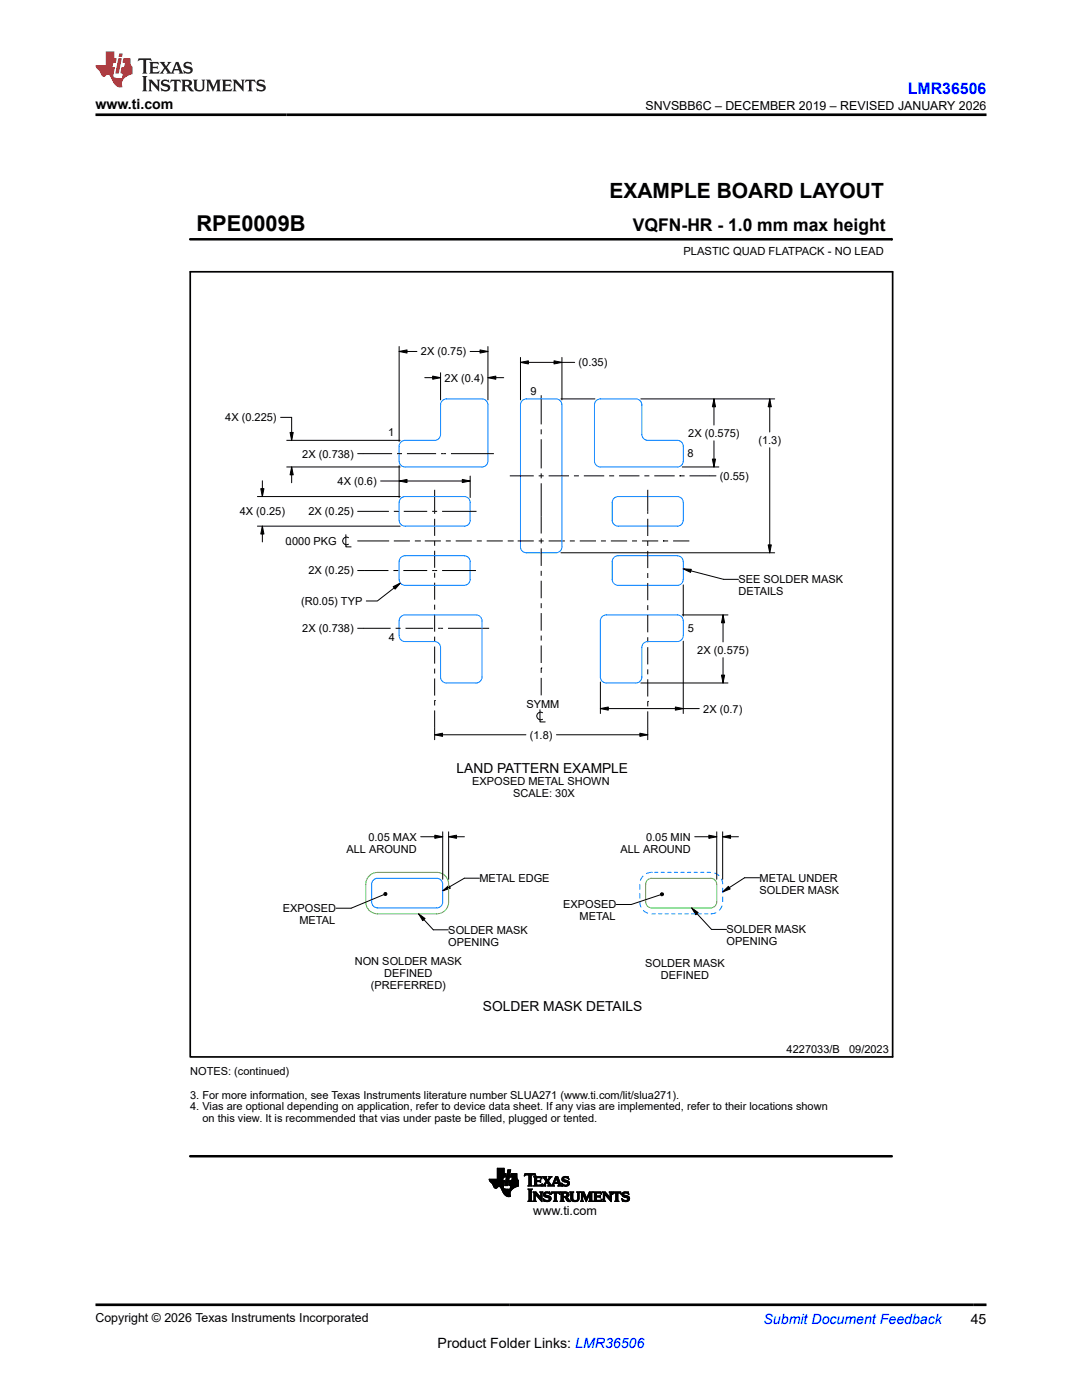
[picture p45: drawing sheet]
<svg xmlns="http://www.w3.org/2000/svg" width="216mm" height="279mm" viewBox="0 0 216 279" stroke-linecap="round" stroke-linejoin="round" font-family="sans-serif">
<defs><g id="words">
<text font-size="4.4" x="39.2" y="46.2">RPE0009B</text>
<text font-size="4.2" x="121.6" y="39.5">EXAMPLE BOARD LAYOUT</text>
<text font-size="3.5" x="126.3" y="46.2">VQFN-HR - 1.0 mm max height</text>
<text font-size="3.2" fill="#00f" x="181.1" y="18.7">LMR36506</text>
<g font-size="2.8">
<text x="19" y="21.8">www.ti.com</text>
<text x="87.3" y="269">Product Folder Links: LMR36506</text>
<text x="193.7" y="264.2">45</text>
</g>
<text font-size="2.8" fill="#00f" x="152.4" y="264.2">Submit Document Feedback</text>
<g font-size="2.7">
<text x="91.1" y="154.3">LAND PATTERN EXAMPLE</text>
<text x="96.3" y="201.7">SOLDER MASK DETAILS</text>
</g>
<g font-size="2.5">
<text x="128.8" y="21.9">SNVSBB6C – DECEMBER 2019 – REVISED JANUARY 2026</text>
<text x="106.4" y="242.5">www.ti.com</text>
<text x="19" y="263.9">Copyright © 2026 Texas Instruments Incorporated</text>
</g>
<g font-size="2.2">
<text x="136.4" y="50.9">PLASTIC QUAD FLATPACK - NO LEAD</text>
<text x="84" y="70.9">2X (0.75)</text>
<text x="88.7" y="76.2">2X (0.4)</text>
<text x="115.5" y="73.1">(0.35)</text>
<text x="105.9" y="78.8">9</text>
<text x="44.9" y="84.1">4X (0.225)</text>
<text x="77.4" y="87.1">1</text>
<text x="137.3" y="87.2">2X (0.575)</text>
<text x="151.3" y="88.6">(1.3)</text>
<text x="60.3" y="91.3">2X (0.738)</text>
<text x="137.2" y="91.2">8</text>
<text x="143.7" y="95.8">(0.55)</text>
<text x="67.4" y="96.8">4X (0.6)</text>
<text x="47.8" y="102.8">4X (0.25)</text>
<text x="61.5" y="102.8">2X (0.25)</text>
<text x="57" y="108.7">0.000 PKG</text>
<text x="61.5" y="114.7">2X (0.25)</text>
<text x="147.4" y="116.4">SEE SOLDER MASK</text>
<text x="147.4" y="118.8">DETAILS</text>
<text x="60.1" y="120.7">(R0.05) TYP</text>
<text x="60.3" y="126.2">2X (0.738)</text>
<text x="77.6" y="127.9">4</text>
<text x="137.2" y="126">5</text>
<text x="139.1" y="130.5">2X (0.575)</text>
<text x="105" y="141.3">SYMM</text>
<text x="140.3" y="142.2">2X (0.7)</text>
<text x="105.7" y="147.4">(1.8)</text>
<text x="94.2" y="156.7">EXPOSED METAL SHOWN</text>
<text x="102.4" y="159.1">SCALE: 30X</text>
<text x="73.5" y="167.8">0.05 MAX</text>
<text x="128.9" y="167.8">0.05 MIN</text>
<text x="69.1" y="170.1">ALL AROUND</text>
<text x="123.8" y="170.1">ALL AROUND</text>
<text x="95.7" y="176">METAL EDGE</text>
<text x="151.6" y="176">METAL UNDER</text>
<text x="151.6" y="178.3">SOLDER MASK</text>
<text x="56.5" y="182">EXPOSED</text>
<text x="59.8" y="184.4">METAL</text>
<text x="112.4" y="181.3">EXPOSED</text>
<text x="115.7" y="183.7">METAL</text>
<text x="89.5" y="186.4">SOLDER MASK</text>
<text x="89.5" y="188.7">OPENING</text>
<text x="145" y="186.3">SOLDER MASK</text>
<text x="145" y="188.6">OPENING</text>
<text x="70.8" y="192.6">NON SOLDER MASK</text>
<text x="74" y="197.3">(PREFERRED)</text>
<text x="76.7" y="195">DEFINED</text>
<text x="128.7" y="193">SOLDER MASK</text>
<text x="131.9" y="195.4">DEFINED</text>
<text x="37.9" y="214.5">NOTES: (continued)</text>
<text x="157" y="210.1">4227033/B</text>
<text x="169.4" y="210.1">09/2023</text>
<text x="37.9" y="219.3">3. For more information, see Texas Instruments literature number SLUA271 (www.ti.com/lit/slua271).</text>
<text x="37.9" y="221.6">4. Vias are optional depending on application, refer to device data sheet. If any vias are implemented, refer to their locations shown</text>
<text x="40.4" y="224">on this view. It is recommended that vias under paste be filled, plugged or tented.</text>
</g>
</g></defs>
<g fill="none" stroke="#000" stroke-width=".2">
<path d="M37.9 47.8h140.1M178 47.6v.4M79.6 70.1l1.6-.3v.7zM79.6 69.2v18.9M79.6 70.1h3.6M84.8 75.4h3.1M86.3 75.1l1.6 .3-1.6 .3zM87.9 74.4v5.4M93.8 70.1h3.6M95.8 69.8l1.6 .3-1.6 .4zM97.4 75.4l1.5-.3v.6zM97.4 69.2v10.6"/>
<path d="M97.4 75.4h3.1M103.9 72.3l1.5-.3v.6zM103.9 71.3v8.5M103.9 72.3h10.8M108 78.9v5.8M110.6 72l1.5 .3-1.5 .3zM111.9 79.6h6.8M112.1 71.3v8.5M127.9 79.6h26.7M142.5 79.6l.3 1.6h-.7zM142.5 79.6v5.2M153.6 79.6l.3 1.6h-.6z"/>
<path d="M153.6 79.6v6.6M51.4 99.1h28.4M52 97.5h.7l-.3 1.6zM52.4 95.9v3.2M56 83.3h2.2v4.6M57.2 93.2h22.6M57.2 87.9h22.6M57.9 86.3h.6l-.3 1.6zM58.2 93.2l.3 1.6h-.6zM58.2 93.2v3.1M71.4 90.5h6.8M76 96h17.8"/>
<path d="M79.2 90.5h1M79.6 96l1.6-.3v.6zM79.6 92.9v6.4M81.2 90.5h5.8M86.7 97.7v4.8M88 90.5h1M90 90.5h8.5M92.2 95.7l1.6 .3-1.6 .3zM93.8 95v4.3M101.7 95h4.8M107.5 95h1M108 85.7v1"/>
<path d="M108 87.7v5.8M108 94.5v1M108 96.5v10M109.5 95h4M114.5 95h1M116.5 95h4.1M121.6 95h.9M123.5 95h4.1M128.6 95h1M129.3 97.7v4.8M130.6 95h4M135.6 95h.1"/>
<path d="M135.6 95h1M136.1 93.2h7.3M137.6 95h5.3M142.1 91.6h.7l-.3 1.6zM142.5 88v5.2M153.6 89.4v20.9M51.4 105h28.4M52.4 105l.3 1.6h-.7zM52.4 105v3.2M69 106.7v2.4h1.1M69.5 107.3a.77 .77 0 0 0-1.1 .7 .77 .77 0 0 0 1.1 .6M71.4 102.1h6.2"/>
<path d="M71.4 113.9h6.1M71.4 108h6.2M78.5 117.1l1.4-.7-1.1 1.2zM78.5 113.9h1M78.6 108h3.2M78.6 102.1h1M79.9 116.4l-4.6 3.5h-2.2M80.5 113.9h4.7M80.6 102.1h4.6M82.8 108h1M83.8 108h.1M84.8 108h3.2"/>
<path d="M86.2 113.9h1M86.2 102.1h1M86.7 103.5v3.4M86.7 107.9v1M86.7 109.9v3.4M86.7 114.3v1M86.7 116.3v3.4M88.2 113.9h6.8M88.2 102.1h6.9M89 108h.9M90.9 108h3.2M95.1 108h1"/>
<path d="M97.1 108h3.2M101.3 108h1M102.3 108h.1M103.3 108h3.2M107.5 108h1M108 107.5v1M108 109.4v3.5M108 113.9v1M108 115.9v3.5M109.5 108h3.2M111.9 110.3h42.7M113.7 108h1"/>
<path d="M115.7 108h3.2M119.9 108h1M121.9 108h3.2M126.1 108h1M128.1 108h3.2M129.3 103.5v3.5M129.3 108v1M129.3 109.9v3.5M129.3 114.4v1M129.3 116.3v3.5M132.3 108h.1M132.3 108h1"/>
<path d="M134.3 108h3.2M136.3 113.5l1.6 .1-.1 .6zM136.3 113.5l8.1 2.1h3M136.3 116.7v6.2M153.3 108.7h.6l-.3 1.6zM71.4 125.4h6.5M78.9 125.4h1M80.9 125.4h5.5M86.7 139.8h.1M86.7 120.7v1M86.7 122.7v3.4M86.7 127.1v.9"/>
<path d="M86.7 129v3.4M86.7 133.4v1M86.7 135.4v3.4M86.7 139.8v1M87.4 125.4h1M89.4 125.4h8.2M108 133.3h.1M108 120.4v1M108 122.4v3.5M108 126.8v1M108 128.8v3.5M108 133.3v1"/>
<path d="M108 135.3v3.5M119.8 136.1v6.3M127.9 136.3h17.4M129.3 140h.1M129.3 120.8v1M129.3 122.8v3.4M129.3 127.2v1M129.3 129.2v3.4M129.3 133.6v1M129.3 135.6v3.4M129.3 140v1M136.1 122.7h9.2"/>
<path d="M136.3 128v14.4M144 134.7h.6l-.3 1.6zM144.3 122.7l.3 1.6h-.6zM144.3 122.7v5.4M144.3 131.3v5M86.7 146.6l1.6-.3v.7zM86.7 141.8v5.8M86.7 146.6h18.2M107.7 141.6v2.5h1.1M108.3 142.2a.77 .77 0 0 0-1.2 .7 .77 .77 0 0 0 1.2 .6M111 146.6h18.3M119.8 141.4l1.6-.3v.6z"/>
<path d="M119.8 141.4h19.7M127.7 146.3l1.6 .3-1.6 .4zM129.3 142v5.6M134.8 141.1l1.5 .3-1.5 .3zM76.6 178.5l-6.5 2.8h-3M76.6 178.3l.2-.2 .3 .1 .1 .2-.1 .3h-.3l-.2-.1zM83.9 167h4.4M86.8 166.7l1.5 .3-1.5 .3zM88.3 177.8l1.2-1.1 .4 .6zM88.3 166v9.5M89.5 167l1.6-.3v.6zM89.5 166v9.5"/>
<path d="M89.5 167h3.2M95.7 175.3h-3l-4.4 2.5M131.8 178.6l-5.8 1.9h-3M131.8 178.3l.2-.1h.3l.1 .3-.1 .2-.3 .1-.2-.2zM138.6 167h4.4M141.4 166.7l1.6 .3-1.6 .3zM143 166v9.5M144.2 167l1.6-.3v.6zM144.2 178l1.2-1.1 .3 .5zM144.2 167h3.2M144.2 166v9.5M151.6 175.2h-3l-4.4 2.8"/>
<path d="M83.5 182.4l1.3 .9-.4 .4zM83.5 182.4l3 3.2h3M138 181.2l1.3 .9-.5 .5zM138 181.2l4 4.3h3M97.6 235.4h2.7M97.6 235.5h2.7M97.7 235.6h2.6M97.7 235.6h3l-.3 1.2M97.7 235.7h3M97.8 235.8h2.9M97.8 235.8h2.8M97.9 235.9h2.7"/>
<path d="M98 236h2.6M98.1 236.1h2.5M98.2 236.2h2.4M98.3 236.3h2.3M98.3 236.3h2.2M98.3 236.4h2.2M98.4 236.4h2.1M98.4 236.5h2.1M98.4 236.6h2.1M98.5 236.7h2M98.5 236.8h2M98.5 236.8h.9"/>
<path d="M98.6 236.9h.7M98.6 237h.6M98.7 237.1h.4M98.8 237.1h.3M99.2 235.3h1.1M99.2 235.3h1.2M99.2 235.2h1.2M99.2 235.1h1.2M99.2 235h1.2M99.2 234.2h1.8l-.2 .7h-1.6M99.2 234.9h1.6M99.2 234.8h1.6"/>
<path d="M99.2 234.8h1.7M99.2 234.7h1.7M99.2 234.6h1.7M99.2 234.5h1.7M99.2 234.4h1.7M99.2 234.3h1.7M99.2 234.3h1.8M99.2 234.1h1.4M99.2 234h1.4M99.2 233.9h1.4M99.2 233.8h1.4M99.2 233.7h1.4"/>
<path d="M99.2 233.6h1.4M99.2 233.5h1.4M99.2 233.4h1.4M99.2 233.3h1.4M99.2 233.2h1.4M99.7 236.8h.7M99.8 236.9h.6M99.9 236.9h.5M99.9 237h.5M99.9 237.1h.5M100 237.1h.5M100 237.2h.5"/>
<path d="M100 237.3h.6M100.1 237.3h.9M100.1 237.4h2.1M100.1 237.4h2M100.2 237.5h1.8M100.2 237.6h1.8M100.2 237.6h1.7M100.3 237.7h1.6M100.3 237.8h1.6M100.3 237.8h1.5M100.3 235.4l-2.7-.1 1.1 1.8h.3l.4-.3 .4 .1 .8 1.4 .6 .5 .7-.1-.1-.8 .6-.7M100.3 237.9h1.5"/>
<path d="M100.4 237.9h1.4M100.4 238h1.4M100.4 234.9l-.1 .7M100.4 236.8l.1 .3 .2 .2h1.5M100.4 238.1h1.4M100.5 238.1h1.3M100.5 238.2h1.3M100.6 238.3h1.2M100.6 234.2v-1.1h-1.4v2.2M100.7 238.4h1.1M100.7 236.6h.6M100.8 236.5h.5"/>
<path d="M100.8 236.4h.5M100.8 238.5h1M100.8 236.3h.5M100.8 236.3h.6M100.8 236.2h.6M100.8 236.1h.6M100.9 236h.5M100.9 238.6h.9M100.9 235.9h.5M100.9 235.8h.5M100.9 235.8h.6M100.9 235.7h.6"/>
<path d="M100.9 235.6h.6M101 235.5h.5M101 235.4h.5M101 235.3h.5M101 235.3h.6M101 235.2h.6M101 235.1h.6M101 238.7h.9M101.1 235h.5M101.1 234.9h.5M101.1 234.8h.5M101.1 234.8h.6"/>
<path d="M101.1 234.7h.6M101.1 234.6h.6M101.2 234.5h.5M101.2 234.4h.5M101.2 238.8h.6M101.2 234.3h.5M101.2 234.2h.6l-.5 2.4h-.6zM101.3 233.9h.5M101.3 233.8h.5M101.3 233.7h.6M101.3 233.6h.6M101.3 233.5h.6"/>
<path d="M101.4 233.5h.5l-.1 .5h-.6zM101.5 238.8h.1M101.6 236.5h1.9M101.6 236.4h1.9M101.6 236.4v.2h.3l-.1 .7M101.6 236.4h1.8M101.6 236.6h1.8M101.6 236.3h1.9M101.6 236.3v.1M101.6 236.3h1.8M101.6 236.2h1.8M101.6 236.1h1.9"/>
<path d="M101.6 236h1.9M101.7 235.9h1.7M101.7 235.9h1.8M101.7 235.8h1.8M101.7 235.7h1.7M101.8 237.3h.5M101.8 237.2h.6M101.8 237.1h.7M101.8 237.1h.8M101.8 237h.9M101.9 236.9h.9M101.9 234.9h1.2"/>
<path d="M101.9 236.9h1M101.9 234.8h1.2M101.9 236.8h1.2M101.9 236.8h1.4M101.9 234.7h1.2M101.9 236.7h1.5M101.9 234.6h1.2M101.9 236.6h1.5M101.9 234.5h1.2M102 234.4h1.1M102 234.3h1.1M102.1 235.6h1.3"/>
<path d="M102.1 235.5h1.3M102.2 235.4h1.1M102.2 235.3h1M102.2 235.2h1M102.2 235.1h1M102.2 235.1h.9M102.2 235h.9M102.3 234.9l-.2 .7M103.1 234.9h-1.2l.1-.7h1.1l.1 .9 .3 .5v1.1M103.4 236.7l-1 .5M103.4 235.6h-1.7l-.1 .7M104.6 234.6h.1"/>
<path d="M104.6 234.5h.2M104.7 234.5h2.2M104.7 234.4h2.1M104.7 234.3h2.1M105.4 236.7h.8M105.4 234.5l.1 .1M105.4 234.5l-.8 .2 .2-.5h2l.1 .5-.5-.2-.4 .1M105.4 237.4h.8M105.5 239.7h.6M105.5 236.6h.5M105.5 234.5h.5M105.5 237.5h.5"/>
<path d="M105.5 236.5h.5M105.5 236.4l-.1 .3M105.5 236.4h.5M105.5 236.3h.5M105.5 236.2h.5M105.5 236.1h.5M105.5 236h.5M105.5 235.9h.5M105.5 235.8h.5M105.5 235.7h.5M105.5 235.6h.5M105.5 235.5h.5"/>
<path d="M105.5 235.4h.5M105.5 235.3h.5M105.5 235.2h.5M105.5 235.1h.5M105.5 235h.5M105.5 234.9h.5M105.5 234.8h.5M105.5 234.7h.5M105.5 234.6h.5M105.5 234.6v1.8M105.6 239.6h.4M105.6 237.5h.4"/>
<path d="M105.6 239.5l-.2 .2h.8M105.6 239.4h.4M105.6 239.3h.4M105.6 239.2h.4M105.6 239.1h.4M105.6 239h.4M105.6 238.9h.4M105.6 238.8h.4M105.6 238.7h.4M105.6 238.6h.4M105.6 238.5h.4M105.6 238.4h.4"/>
<path d="M105.6 238.3h.4M105.6 238.2h.4M105.6 238.1h.4M105.6 238h.4M105.6 237.9h.4M105.6 237.8h.4M105.6 237.7h.4M105.6 237.6h.4M106 234.6v1.8M106 236.4l.2 .3M106 239.5h-.4v-1.9l-.2-.3h.8l-.2 .3v1.9l.2 .3-.8-.1M106.4 237.9h.5"/>
<path d="M106.5 238h.5M106.5 236.7h1.6M106.5 239.7h.4M106.5 238.1h.6M106.5 239.6h.3M106.6 234.9h1.4M106.6 239.5h.2l.2 .3-.6-.1M106.6 239.4h.2M106.6 239.3h.2M106.6 239.2h.2M106.6 239.1h.2M106.6 239h.2"/>
<path d="M106.6 238.9h.2M106.6 238.8h.2M106.6 238.7h.2M106.6 238.6h.2M106.6 238.5h.2M106.6 238.4h.2M106.6 238.3h.7M106.6 238.2h.7M106.6 238.2h.6M106.6 236.6h1.5M106.7 235h1.3M106.7 236.5h.4"/>
<path d="M106.7 235.1h.4M106.7 236.4l-.2 .3M106.7 235.6h.9l.3-.2v.6l-.3-.2-.9 .1M106.7 236.4h.4M106.7 236.3h.4M106.7 236.2h.4M106.7 236.1h.4M106.7 236h.4M106.7 235.8h1.2M106.7 235.7h1.2M106.7 235.5h.4M106.7 235.4h.4"/>
<path d="M106.7 235.3h.4M106.7 235.2h.4M106.7 234.5h.2M106.8 239.5v-1.1l1.4 1.4v-1.7l.1-.2h-.6l.2 .2v.9l-1-1.1h-.5l.2 .2v1.4l-.2 .2h.6M106.8 234.6h.1M106.9 238.4h.5M106.9 238.5h.6M107 238.6h.6M107.1 236.4v.1h.6l.5-.2-.2 .4h-1.5M107.1 235.2l.1-.2h.5l.4 .3M107.1 235.2v.4M107.1 235.8v.6"/>
<path d="M107.1 238.7h.5M107.2 238.8h.5M107.3 238.9h.5M107.3 238.9h.9M107.4 239h.8M107.5 239.1h.7M107.6 239.2h.6M107.6 239.3h.6M107.7 235.6h.2M107.7 239.4h.5M107.7 237.9h.6M107.7 235.9h.2"/>
<path d="M107.8 236.5h.3M107.8 239.5h.4M107.8 235.5h.1M107.8 236h.1M107.8 235.1h.3M107.8 238h.4M107.9 239.6h.3M107.9 238.1h.3M107.9 238.2h.3M107.9 238.9h.3M107.9 238.8h.3M107.9 238.7h.3"/>
<path d="M107.9 238.6h.3M107.9 238.5h.3M107.9 238.4h.3M107.9 238.3h.3M108 239.7h.2M108 235.2h.1M108 236.4h.2M108.1 235.2h.1M108.1 235.3l-.1-.5h-1.5l.2 .3v1.3M108.1 236.3h.1M108.2 236.7h.7M108.3 234.9h.7"/>
<path d="M108.4 236.6h.3M108.4 235h.6M108.4 239.3h.2M108.4 239.4h.3M108.4 238.4h.4M108.4 238.3h.4M108.4 238.5h.5M108.5 239.5h.3M108.5 238.2h.3M108.5 236.5h.3M108.5 238.6h.8M108.5 235.1h.5"/>
<path d="M108.5 239.6h.6M108.5 238.2h.4M108.5 239.7h1.3M108.5 238.7h1.1M108.5 236.4h.3M108.5 239.7h.1M108.5 235.2h.5M108.6 238.1h1.2M108.6 236.3h.3M108.6 238.8h1.2M108.6 235.2h.5M108.7 238h1"/>
<path d="M108.7 236.2h.2M108.7 235.3h.5M108.7 236.1h.3M108.7 238.9h1.2M108.7 235.4h.5M108.8 236h.2M108.8 235.5h.7M108.8 239.7h.8M108.8 237.9h.6M108.8 236h.8M108.8 235.6h.7M108.9 236.7l-.2-.2 .4-.6 .4 .6-.2 .2"/>
<path d="M108.9 235.9h.6M108.9 235.7h.5M109 235.8h.5M109 235.8l-.6 .7-.2 .2M109 238.9h.9M109.2 236h.5M109.2 236.1h.5M109.3 239.6h.5M109.3 236.2h.5M109.3 236.7h1.3M109.3 235.4h.3M109.4 236.3h.4"/>
<path d="M109.4 239h.5M109.4 235.3h.3M109.4 235.7l.8-.9h-.7l.1 .2-.3 .5-.3-.5 .1-.2h-.9l.8 1M109.4 235.7l.7 .9 .8-1.8h.4l.6 1.6 .2 .3M109.4 236.4h.5M109.5 235.2h.2M109.5 238.2h.3M109.5 236.5h.5M109.5 236.6h.5M109.5 239.5h.4M109.5 235.2h.3M109.5 239.1h.5"/>
<path d="M109.6 234.9h.5M109.6 239.4h.3M109.6 235.1h.3M109.6 239.2h.4M109.6 239.3h.4M109.6 237.9h.1M109.6 235h.3M109.6 238.2h.2M109.7 238.3h.1M109.8 238.4l-.6-.3-.4 .2 .1 .2 .9 .3 .2 .4M109.8 238.4l-.1-.5-1 .1-.2 .3v.4l1 .4 .1 .3-.5 .2-.7-.4 .1 .6h.6l.6-.1 .3-.5M109.9 238.4l.3-.3h.4v1.4l-.2 .2h.8"/>
<path d="M109.9 238.4l.2-.5h1.5l.1 .5M109.9 238.3h.1M110 238.2h.1M110 238.2h.2M110 238.1h1.7M110 238h1.6M110.1 237.9h1.5M110.1 236.6h.4M110.2 236.5h.3M110.2 236.4h.3M110.3 236.3h.2M110.3 236.2h1.5"/>
<path d="M110.4 236.1h1.4M110.4 236h1.4M110.4 236h1.3M110.5 235.9h.2M110.5 235.8h.2M110.5 236.4l.1 .3M110.5 235.7h.3M110.6 235.6h.2M110.6 239.7h.5M110.6 236.2l-.1 .2M110.6 235.5h.2M110.6 239.6h.4"/>
<path d="M110.6 238.2h.4M110.6 239.5h.4M110.6 239.4h.4M110.6 239.3h.4M110.6 239.2h.4M110.6 239.1h.4M110.6 239h.4M110.6 238.9h.4M110.6 238.8h.4M110.6 238.7h.4M110.6 238.6h.4M110.6 238.5h.4"/>
<path d="M110.6 238.4h.4M110.6 238.3h.4M110.6 235.4h.3M110.7 235.3h.2M110.7 236l.3-.9 .3 .9M110.7 235.2h.2M110.7 235.2h.7M110.8 235.1h.6M110.8 235h.6M110.8 234.9h.5M111 235.2h.5M111.1 235.3h.4"/>
<path d="M111.1 235.4h.4M111.1 235.5h.5M111.2 235.6h.4M111.2 235.7h.4M111.2 235.8h.5M111.2 235.9h.5M111.3 236.7h.8M111.4 236.2v.2M111.4 236.3h.5M111.4 236.4h.5M111.4 236.4l-.1 .3M111.5 238.2h.2"/>
<path d="M111.5 236.6h.5M111.5 236.5h.4M111.6 238.2h.1M111.7 238.3h.1M111.7 238.4l-.3-.3h-.4v1.4l.2 .3-.8-.1M111.8 239.7l.8 .1-.2-.3v-.5h.2l.7 .7 .6 .1M111.8 237.9h1.2M111.9 238h1.4M111.9 239.7h.5M112 238.1h1.4M112 239.6h.4M112 239.5h.4"/>
<path d="M112 239.4h.4M112 239.3h.4M112 239.2h.4M112 239.1h.4M112 239h.4M112 238.9h1.1M112 238.9h1.2M112 238.8h1.4M112 238.7h.4M112 238.6h.4M112 238.5h.4M112 238.4h.4"/>
<path d="M112 238.3h.4M112 238.2h.4M112.1 236.2h.1M112.1 236.1h.1M112.1 236.3h.2M112.1 235.3h.4M112.1 235.4h.4M112.1 235.2h.4M112.1 236.4h.3M112.1 235.5h.7M112.2 236.5h.4M112.2 235.6h1"/>
<path d="M112.2 236.6h1.3M112.2 235.1h.4M112.2 236.7h.1M112.2 235.7h1.2M112.2 235h1.2M112.4 235.8h1.1M112.4 234.9h1M112.4 238.3l.1-.2 .5 .1v.4l-.3 .2M112.4 238.3v.5h.3M112.4 236.7h.9M112.6 235.9h1M112.6 234.8h.4"/>
<path d="M112.7 236.7h.3M112.8 239h.5M112.9 239.1h.4M112.9 239.2h.5M113 239.3h.4M113 236h.6M113 238.2h.5M113 238.7h.4M113 239.4h.5M113 238.9l.9 .9M113 238.9l.5-.3-.1-.6-.5-.1h-1.1l.2 .2v1.4l-.2 .2h.8M113 238.9h.1"/>
<path d="M113 239.5h.6M113 238.6h.5M113.1 236.5h.4M113.1 238.5h.4M113.1 238.3h.4M113.1 235.1h.3M113.1 238.4h.4M113.1 239.6h.5M113.2 239.7h.5M113.2 236h.4M113.2 236.4h.4M113.3 236.1h.3"/>
<path d="M113.3 236.3h.3M113.3 235.2h.2M113.3 236.2h.3M113.3 239.7h.6M113.4 235.2h.1M113.5 235.3h.1M113.5 235.3l-.1-.5h-.8l-.4 .2-.1 .3 .1 .3 .9 .4 .2 .3-.2 .2h-.3l-.7-.4 .1 .6h.9l.4-.2 .1-.6-.6-.3M113.5 235.3l-.5-.2h-.5v.3l.6 .2M113.7 237.9h.8M113.8 238h.6M113.9 238.1h.4M113.9 239.1h.4"/>
<path d="M113.9 239h.4M113.9 238.9h.4M113.9 238.8h.4M113.9 238.7h.4M113.9 238.6h.4M113.9 238.5h.4M113.9 238.4h.4M113.9 238.3h.4M113.9 238.2h.4M113.9 239.2h.4M113.9 239.3h.4M113.9 239.4h.4"/>
<path d="M114 239.5h.4M114 239.6h.6M114.1 239.7h1.2M114.3 239.1v-1l.2-.2h-.8l.2 .2v1.1M114.3 239.1l.1 .4 .4 .1 .4-.1 .1-.4M114.3 239.7h.9M115 239.6h.4M115.1 237.9h.6M115.2 239.5h.3M115.2 238h.4M115.2 239.4h.3M115.3 239.3h.2"/>
<path d="M115.3 238.1h.3M115.3 239.2h.2M115.3 239.1v-1l-.2-.2h.6l-.2 .2v1M115.3 239.1h.2M115.3 239h.2M115.3 238.9h.2M115.3 238.8h.2M115.3 238.7h.2M115.3 238.6h.2M115.3 238.5h.2M115.3 238.4h.2M115.3 238.3h.2"/>
<path d="M115.3 238.2h.2M115.5 239.1l-.1 .5-.6 .2-.7-.1-.2-.5M115.8 239.7h.6M115.8 237.9h.7M115.9 238h.7M116 239.7h.3M116 238.1h.6M116 239.6h.3M116 239.5h.3M116 239.4h.3M116 239.3h.3M116 239.2h.3"/>
<path d="M116 239.1h.3M116 239h.3M116 238.9h.3M116 238.8h.3M116 238.7h.3M116 238.6h.3M116 238.5h.3M116 238.4h.3M116 238.3h.7M116 238.2h.7M116 238.2h.6M116.3 238.4h.5"/>
<path d="M116.4 238.5h.4M116.4 238.6h.4M116.4 238.7h.5M116.5 238.8h.4M116.5 238.9h.5M116.6 238.9h.4M116.6 239h.4M116.6 239.1h.7M116.7 239.2h.6M116.7 239.3h.5M116.8 239.4h.4M116.8 239.5h.3"/>
<path d="M116.8 239.6h.3M116.9 239.7h.2M116.9 239.7h.1M117.1 239h.2M117.1 238.9h.3M117.2 238.9h.2M117.2 238.8h.2M117.3 238.7h.2M117.3 238.6h.2M117.3 238.5h.3M117.4 238.4h.2M117.4 238.3h.7"/>
<path d="M117.4 238.2h.7M117.5 238.2h.6M117.5 239.7l.8 .1-.2-.3v-1.4l.2-.2h-.7l-.5 1.2-.6-1.2h-.7l.2 .2v1.4l-.2 .3h.6l-.1-.3v-1.2l.6 1.5 .8-1.5v1.2l-.2 .2h.8M117.5 238.1h.6M117.6 238h.6M117.6 237.9h.7M117.6 239.7h.5M117.7 239.6h.4M117.7 239.5h.4M117.7 239.4h.4M117.7 239.3h.4M117.7 239.2h.4"/>
<path d="M117.7 239.1h.4M117.7 239h.4M117.7 238.9h.4M117.7 238.8h.4M117.7 238.7h.4M117.7 238.6h.4M117.7 238.5h.4M117.7 238.4h.4M118.4 237.9h1.5M118.5 238h1.4M118.6 239.7h1.4M118.6 238.1h1.4"/>
<path d="M118.6 239.6h1.5M118.6 239.5h.4M118.6 238.2h.4M118.6 239.4h.4M118.6 239.3h.4M118.6 239.2h.4M118.6 239.1h.4M118.6 239h.4M118.6 238.9h.4M118.6 238.9h1.2M118.6 238.8h1.2M118.6 238.7h1.2"/>
<path d="M118.6 238.6h.4M118.6 238.5h.4M118.6 238.4h.4M118.6 238.3h.4M119.5 238.7l.3-.2v.5l-.8-.1v.6l.2 .1M119.7 238.9h.1M119.7 238.6h.1M119.8 238.2h.2M119.9 239.5h.2M119.9 238.2h.1M120 238.3h.1M120 238.3l-.1-.4h-1.5l.2 .2v1.4l-.2 .2h1.6"/>
<path d="M120 238.3l-.3-.2h-.6l-.1 .6M120 239.4h.1M120.1 239.3l-.5 .3M120.1 239.3l-.1 .5-1.6-.1M120.1 239.3h.1M120.2 237.9h.6M120.3 238h.6M120.3 239.7h.4M120.4 238.1h.5M120.4 239.6h.3M120.4 238.2h.6M120.4 239.5h.2l.2 .3-.6-.1"/>
<path d="M120.4 239.4h.2M120.4 239.3h.2M120.4 239.2h.2M120.4 239.1h.2M120.4 239h.2M120.4 238.9h.2M120.4 238.8h.2M120.4 238.7h.2M120.4 238.6h.2M120.4 238.5h.2M120.4 238.4h.2M120.4 238.3h.8"/>
<path d="M120.4 238.2h.7M120.6 238.4v1.1M120.7 238.4l1.3 1.4v-1.7l.2-.2h-.6l.1 .2v.9l-.9-1.1h-.6l.2 .2v1.4l-.2 .2h.6M120.7 238.4h.5M120.8 238.5h.5M120.9 238.6h.5M120.9 238.7h.6M121 238.8h.6M121.1 238.9h.5M121.2 238.9h.8M121.2 239h.8M121.3 239.1h.7"/>
<path d="M121.4 239.2h.6M121.5 239.3h.5M121.6 239.4h.4M121.6 237.9h.6M121.6 239.5h.4M121.7 238h.4M121.7 239.6h.3M121.7 238.1h.3M121.7 238.9h.3M121.7 238.8h.3M121.7 238.7h.3M121.7 238.6h.3"/>
<path d="M121.7 238.5h.3M121.7 238.4h.3M121.7 238.3h.3M121.7 238.2h.3M121.8 239.7h.2M121.9 239.7h.1M122.2 238.4l.1-.5h1.6l.1 .5M122.2 238.3h.1M122.2 238.2h.2M122.2 238.2h.3M122.3 238.1h1.6M122.3 238h1.6"/>
<path d="M122.3 237.9h1.6M122.8 239.7h.5M122.9 239.6h.4M122.9 238.2h.4M122.9 238.2v1.3l-.2 .2h.8M122.9 239.5h.4M122.9 239.4h.4M122.9 239.3h.4M122.9 239.2h.4M122.9 239.1h.4M122.9 239h.4M122.9 238.9h.4"/>
<path d="M122.9 238.8h.4M122.9 238.7h.4M122.9 238.6h.4M122.9 238.5h.4M122.9 238.4h.4M122.9 238.3h.4M123.3 238.2l-.7-.1-.4 .3M123.7 238.2h.2M123.8 238.2h.2M123.9 238.3h.1M124 238.4l-.3-.3h-.4v1.4l.2 .3-.8-.1M124.1 239.3h.1"/>
<path d="M124.1 239.4h.2M124.1 238.4h.4M124.1 238.3h.4M124.1 238.5h.5M124.1 239.5h.4M124.1 238.2h.4M124.1 238.6h.8M124.2 239.6h.6M124.2 238.2h.3M124.2 239.7h1.2M124.2 238.7h1.1M124.2 239.7h.1"/>
<path d="M124.2 238.1h1.2M124.3 238.8h1.1M124.3 238h1.1M124.4 238.9h1.1M124.5 239.7h.8M124.5 237.9h.6M124.7 238.9h.9M125 239.6h.5M125 239h.6M125.1 238.2h.3M125.2 239.5h.4M125.2 239.1h.4"/>
<path d="M125.2 239.4h.4M125.3 239.2h.3M125.3 239.3h.3M125.3 237.9h.1M125.3 238.2h.2M125.4 238.3h.1M125.5 238.4l-.6-.3-.4 .2 .1 .2 .8 .3 .2 .4M125.5 238.4l-.1-.5-1 .1-.3 .3 .1 .4 1 .4v.3l-.5 .2-.6-.4 .1 .6h.6l.6-.1 .2-.5"/>
</g>
<g fill="#000">
<path d="M79.6 70.1l1.6-.3v.7zM86.3 75.1l1.6 .3-1.6 .3zM95.8 69.8l1.6 .3-1.6 .4zM97.4 75.4l1.5-.3v.6zM103.9 72.3l1.5-.3v.6zM110.6 72l1.5 .3-1.5 .3zM142.5 79.6l.3 1.6h-.7zM153.6 79.6l.3 1.6h-.6zM52 97.5h.7l-.3 1.6zM58.2 93.2l.3 1.6h-.6zM57.9 86.3h.6l-.3 1.6zM79.6 96l1.6-.3v.6z"/>
<path d="M92.2 95.7l1.6 .3-1.6 .3zM142.1 91.6h.7l-.3 1.6zM52.4 105l.3 1.6h-.7zM78.5 117.1l1.4-.7-1.1 1.2zM136.3 113.5l1.6 .1-.1 .6zM153.3 108.7h.6l-.3 1.6zM144.3 122.7l.3 1.6h-.6zM144 134.7h.6l-.3 1.6zM86.7 146.6l1.6-.3v.7zM119.8 141.4l1.6-.3v.6zM127.7 146.3l1.6 .3-1.6 .4zM134.8 141.1l1.5 .3-1.5 .3z"/>
<path d="M76.6 178.3l.2-.2 .3 .1 .1 .2-.1 .3h-.3l-.2-.1zM86.8 166.7l1.5 .3-1.5 .3zM88.3 177.8l1.2-1.1 .4 .6zM89.5 167l1.6-.3v.6zM131.8 178.3l.2-.1h.3l.1 .3-.1 .2-.3 .1-.2-.2zM141.4 166.7l1.6 .3-1.6 .3zM144.2 167l1.6-.3v.6zM144.2 178l1.2-1.1 .3 .5zM83.5 182.4l1.3 .9-.4 .4zM138 181.2l1.3 .9-.5 .5z"/>
</g>
<path d="M38 54.2h140.1v156.7h-140.1z" fill="none" stroke="#000" stroke-width=".34"/>
<path d="M37.9 47.8h140.1M37.9 230.8h140.1" fill="none" stroke="#000" stroke-width=".5"/>
<g fill="none" stroke="#0080ff" stroke-width=".2">
<path d="M79.9 99.6l.6-.4 .3-.1h11.8a1.18 1.18 0 0 1 1.2 1.2v3.5a1.18 1.18 0 0 1-1.2 1.2h-11.8a1.18 1.18 0 0 1-1.2-1.2v-3.5zM97.4 92a1.18 1.18 0 0 1-1.2 1.2h-15.4a1.18 1.18 0 0 1-1.2-1.2v-2.9a1.18 1.18 0 0 1 1.2-1.2h5.9a1.18 1.18 0 0 0 1.2-1.2v-5.9a1.18 1.18 0 0 1 1.2-1.2h7.1a1.18 1.18 0 0 1 1.2 1.2v11.2M122.4 99.6l.6-.4 .3-.1h11.9a1.18 1.18 0 0 1 1.1 1.2v3.5a1.18 1.18 0 0 1-1.1 1.2h-11.9a1.18 1.18 0 0 1-1.1-1.2v-3.5zM136.3 92a1.18 1.18 0 0 1-1.1 1.2h-15.4a1.18 1.18 0 0 1-1.2-1.2v-11.2a1.18 1.18 0 0 1 1.2-1.2h7.1a1.18 1.18 0 0 1 1.2 1.2v5.9a1.18 1.18 0 0 0 1.2 1.2h5.9a1.18 1.18 0 0 1 1.1 1.2v2.9M79.9 111.4l.6-.4 .3-.1h11.8a1.18 1.18 0 0 1 1.2 1.2v3.5a1.18 1.18 0 0 1-1.2 1.2h-11.8a1.18 1.18 0 0 1-1.2-1.2v-3.5zM105 110.3h5.9a1.18 1.18 0 0 0 1.2-1.2v-28.3a1.18 1.18 0 0 0-1.2-1.2h-5.9a1.18 1.18 0 0 0-1.1 1.2v28.3a1.18 1.18 0 0 0 1.1 1.2M122.4 111.4l.6-.4 .3-.1h11.9a1.18 1.18 0 0 1 1.1 1.2v3.5a1.18 1.18 0 0 1-1.1 1.2h-11.9a1.18 1.18 0 0 1-1.1-1.2v-3.5zM79.9 123.2l.6-.4 .3-.1h14.2a1.18 1.18 0 0 1 1.2 1.2v11.2a1.18 1.18 0 0 1-1.2 1.2h-5.9a1.18 1.18 0 0 1-1.2-1.2v-5.9a1.18 1.18 0 0 0-1.2-1.2h-5.9a1.18 1.18 0 0 1-1.2-1.1v-3zM120 123.2l.6-.4 .4-.1h14.2a1.18 1.18 0 0 1 1.1 1.2v3a1.18 1.18 0 0 1-1.1 1.1h-5.9a1.18 1.18 0 0 0-1.2 1.2v5.9a1.18 1.18 0 0 1-1.2 1.2h-5.9a1.18 1.18 0 0 1-1.2-1.2v-11.2zM74.4 175.8l.6-.5h.3h11.9a1.18 1.18 0 0 1 1.1 1.2v3.5a1.18 1.18 0 0 1-1.1 1.2h-11.9a1.18 1.18 0 0 1-1.1-1.2v-3.5zM127.7 176.5v1M127.7 178.2v1.1"/>
<path d="M128.4 174.8l-.6 .9M130 174.1h.1M130 174.1l-1 .3M130.6 174.1h.7M131.9 174.1h.8M133.2 174.1h.8M134.5 174.1h.8M135.8 174.1h.8M137.1 174.1h.8M138.4 174.1h.8M139.7 174.1h.8M141 174.1h.8"/>
<path d="M142.6 174.2l.9 .6M143.9 175.4l.3 1.1M144.2 177.2v1M144.2 178.9v1.1M127.7 180l.2 1.1M127.9 181.1h.1M128.4 181.7l.9 .6M130 182.4h.8M131.3 182.4h.8M132.7 182.4h.7M134 182.4h.8M135.3 182.4h.8"/>
<path d="M136.6 182.4h.8M137.9 182.4h.8M139.2 182.4h.8M140.5 182.4h.8M141.8 182.4h.1M142.9 182.1l-1.1 .3M144.1 180.7l-.6 1"/>
</g>
<path d="M73.5 175a2.36 2.36 0 0 1 1.8-.9h11.9a2.36 2.36 0 0 1 2.3 2.4v3.5a2.36 2.36 0 0 1-2.3 2.4h-11.9a2.36 2.36 0 0 1-2.3-2.4v-3.5v-.6zM129.1 175.8l.6-.5h.3h11.8a1.18 1.18 0 0 1 1.2 1.2v3.5a1.18 1.18 0 0 1-1.2 1.2h-11.8a1.18 1.18 0 0 1-1.2-1.2v-3.5z" fill="none" stroke="#6ef200" stroke-width=".2"/>
<path d="M27.7 11.6l-.2 .6 .5-.2h.6v.1v2.2l-.2 .4h1l-.2-.4v-2.2v-.1h.5l.5 .2-.1-.6zM29.8 12.4l.2 .3v1.6l-.2 .4h1.9l.1-.6a1.08 1.08 0 0 1-1.3 .2v-.7h.6l.4 .2v-.7l-.4 .2h-.6v-.5l.2-.2a1 1 0 0 1 1 .3l-.1-.5zM31.8 12.4l1 1.1-1 1.2h.9l-.2-.2 .4-.8 .5 .8-.2 .2h1.6l-.2-.2 .1-.5h1l.1 .5-.1 .2h.9l-.2-.4-.8-1.9h-.5l-1 2.1-.8-1.1 .9-1h-.8l.2 .2-.5 .6-.3-.6 .1-.2zM35.2 12.8l.4 1h-.8zM36.8 12.5a.65 .65 0 0 0-.2 .7 .65 .65 0 0 0 .6 .5l.7 .1 .1 .3a.79 .79 0 0 1-.7 .4 .79 .79 0 0 1-.7-.5l.1 .7 .2-.1a.93 .93 0 0 0 1.1 0 .93 .93 0 0 0 .4-.9 1.46 1.46 0 0 0-1.2-.6l-.1-.3a1.09 1.09 0 0 1 1.2 .2l-.2-.6-.1 .1-.6-.2zM28.4 15.2l.2 .4v2.2l-.2 .4h1l-.2-.4v-2.2l.2-.4zM29.6 15.9l.2 .4v1.5l-.2 .4h.8l-.3-.4v-1.3l1.7 1.8v-2l.2-.4h-.8l.2 .2 .1 1.1-1.2-1.3zM32.3 16a.65 .65 0 0 0-.2 .8 .65 .65 0 0 0 .7 .4l.6 .2 .1 .2a.79 .79 0 0 1-.7 .4 .79 .79 0 0 1-.7-.5l.1 .7 .2-.1a.93 .93 0 0 0 1.1 .1 .93 .93 0 0 0 .4-1 1.46 1.46 0 0 0-1.2-.5l-.1-.4a1.09 1.09 0 0 1 1.2 .2l-.2-.6-.1 .1-.6-.1zM34.1 15.9l-.1 .6a.63 .63 0 0 1 .7-.3l.1 1.6-.3 .4h1l-.2-.4v-1.6a.66 .66 0 0 1 .8 .3l-.1-.6zM36.2 15.9l.2 .4v1.5l-.2 .4h.9l-.2-.2v-.7h.5l.1 .2a.79 .79 0 0 0 1.2 .6l-1-.9a.61 .61 0 0 0 .6-.6 .61 .61 0 0 0-.5-.7zM36.9 16.2h.2a.47 .47 0 0 1 .5 .1 .47 .47 0 0 1 .1 .5l-.2 .1-.6 .1zM38.5 15.9l.2 .2a2.27 2.27 0 0 0 .4 2 1.04 1.04 0 0 0 1.7-.7v-1.3l.2-.2h-.8l.2 .4v1.1a.6 .6 0 0 1-.6 .6 .6 .6 0 0 1-.6-.6v-1.1l.3-.4zM41.1 15.9l.2 .4v1.5l-.2 .4h.7l-.2-.4v-1.4l.9 1.9 .8-1.9v1.4l-.2 .4h1l-.3-.4v-1.5l.3-.4h-.8l-.7 1.5-.7-1.5zM44.3 15.9l.2 .4v1.5l-.2 .4h1.9l.1-.6a1.09 1.09 0 0 1-1.3 .2v-.7h.6l.4 .2v-.6l-.4 .2h-.6v-.6l.2-.1a1.01 1.01 0 0 1 1 .3l-.1-.6zM46.4 15.9l.3 .4v1.5l-.3 .4h.8l-.2-.4v-1.3l1.6 1.8v-2l.2-.4h-.7l.2 .2v1.1l-1.2-1.3zM49 15.9l-.1 .6a.63 .63 0 0 1 .8-.3v1.6l-.3 .4h1l-.2-.4v-1.6a.66 .66 0 0 1 .8 .3l-.1-.6zM51.4 16a.65 .65 0 0 0-.2 .8 .65 .65 0 0 0 .6 .4l.6 .2 .2 .2a.79 .79 0 0 1-.8 .4 .79 .79 0 0 1-.6-.5l.1 .7 .2-.1a.93 .93 0 0 0 1 .1 .93 .93 0 0 0 .5-1 1.46 1.46 0 0 0-1.3-.5l-.1-.4a1.09 1.09 0 0 1 1.3 .2l-.2-.6-.2 .1-.5-.1z" fill="#231f20"/>
<path d="M21.1 10.3v2.7h-2.1l.1 .4 .9 1a.95 .95 0 0 0 .9 .9 .59 .59 0 0 1 .6-.4 .59 .59 0 0 1 .5 .3l.4 .8a1.59 1.59 0 0 0 2.1 1.4 1.61 1.61 0 0 1 1-2.3l1-.3-.1-1.5a1.59 1.59 0 0 1-.4-1.7h-1.4l-.2 .9h.5l-.1 .9h-.5l-.2 .9v.3l.4 .1-.2 .9h-.6a.73 .73 0 0 1-1.1-.7l.3-1.5h-.5l.2-.9h.5l.2-.9h-.5v-1.3zM23.6 11.6l-.6 3.1h.7l.6-3.1zM23.8 10.7l-.1 .6h.7l.1-.6z" fill="#ed1c24"/>
<path d="M19 22.9h177.8M19 260.4h177.8" fill="none" stroke="#000" stroke-width=".53"/>
<use href="#words"/>
</svg>
